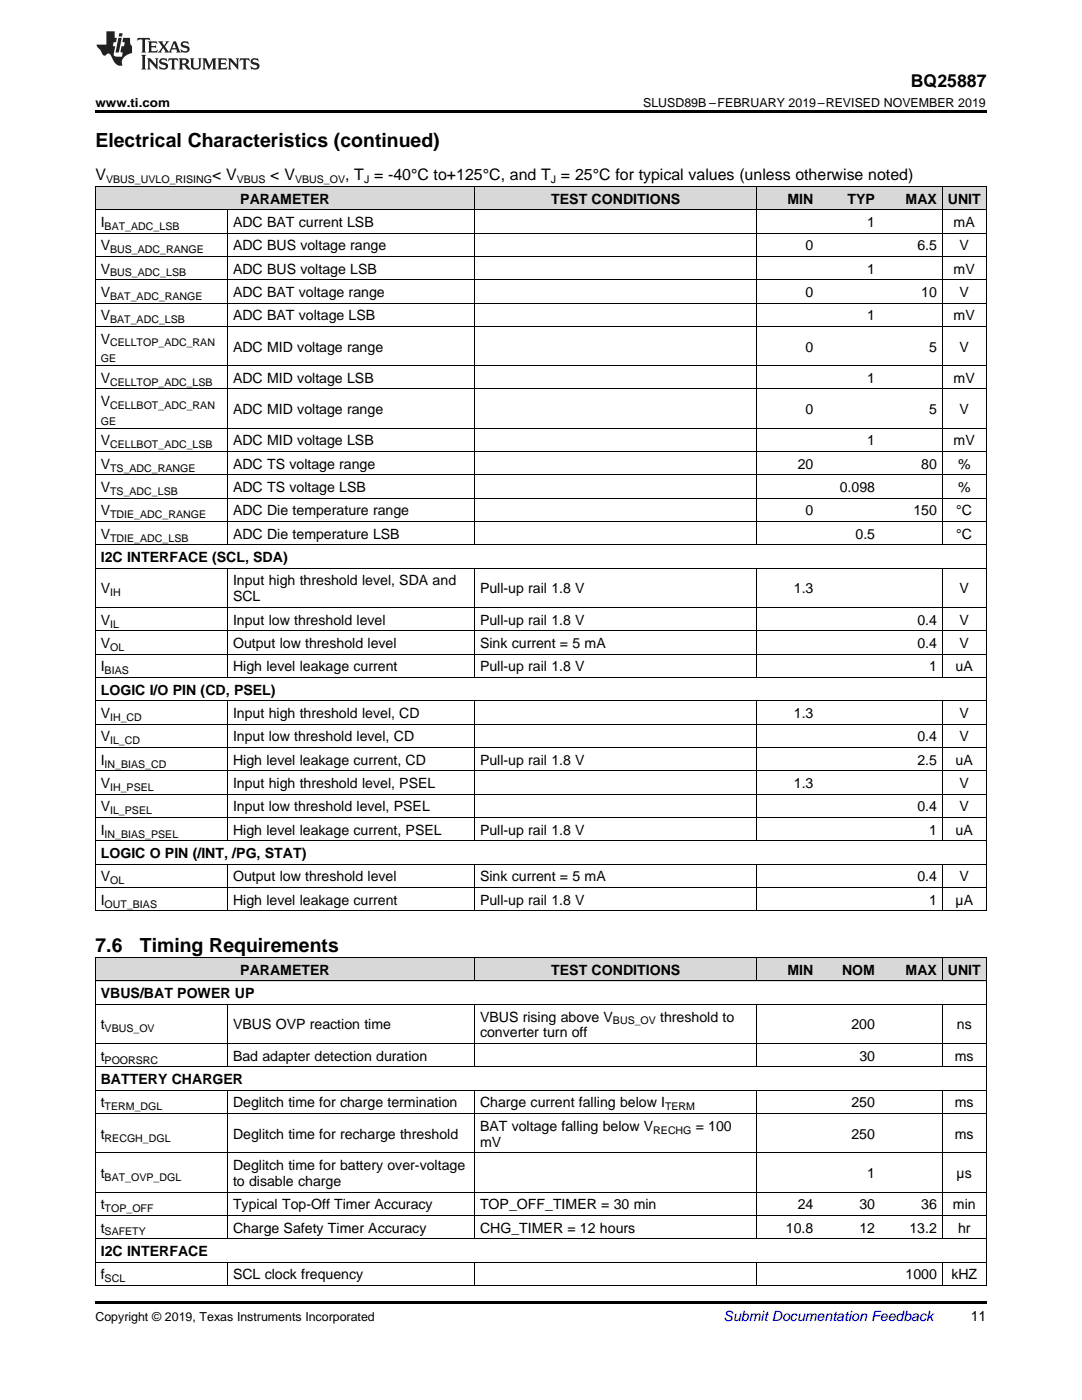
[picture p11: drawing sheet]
<svg xmlns="http://www.w3.org/2000/svg" width="216mm" height="279mm" viewBox="0 0 216 279" stroke-linecap="round" stroke-linejoin="round" font-family="sans-serif">
<defs><g id="words">
<g font-size="3.9">
<text x="19" y="29.3">Electrical Characteristics (continued)</text>
<text x="19" y="189.9">7.6</text>
<text x="27.9" y="189.9">Timing Requirements</text>
</g>
<text font-size="3.5" x="181.8" y="17.3">BQ25887</text>
<g font-size="3.2">
<text x="19" y="36">V</text>
<text x="42.3" y="36">&lt; V</text>
<text x="53.9" y="36">&lt; V</text>
<text x="68.9" y="36">, T = -40°C to+125°C, and T = 25°C for typical values (unless otherwise noted)</text>
</g>
<g font-size="2.8">
<text x="47.9" y="40.6">PARAMETER</text>
<text x="110" y="40.6">TEST CONDITIONS</text>
<text x="157.1" y="40.6">MIN</text>
<text x="169.1" y="40.6">TYP</text>
<text x="180.7" y="40.6">MAX</text>
<text x="189.1" y="40.6">UNIT</text>
<text x="20.1" y="45.3">I</text>
<text x="46.5" y="45.3">ADC BAT current LSB</text>
<text x="173" y="45.3">1</text>
<text x="190.3" y="45.3">mA</text>
<text x="20.1" y="50">V</text>
<text x="46.5" y="50">ADC BUS voltage range</text>
<text x="160.7" y="50">0</text>
<text x="183.1" y="50">6.5</text>
<text x="191.5" y="50">V</text>
<text x="20.1" y="54.6">V</text>
<text x="20.1" y="59.3">V</text>
<text x="46.5" y="54.6">ADC BUS voltage LSB</text>
<text x="46.5" y="59.3">ADC BAT voltage range</text>
<text x="160.7" y="59.3">0</text>
<text x="173" y="54.6">1</text>
<text x="183.8" y="59.3">10</text>
<text x="190.3" y="54.6">mV</text>
<text x="191.5" y="59.3">V</text>
<text x="20.1" y="63.9">V</text>
<text x="46.5" y="63.9">ADC BAT voltage LSB</text>
<text x="173" y="63.9">1</text>
<text x="190.3" y="63.9">mV</text>
<text x="20.1" y="68.6">V</text>
<text x="46.5" y="70.2">ADC MID voltage range</text>
<text x="160.7" y="70.2">0</text>
<text x="185.4" y="70.2">5</text>
<text x="191.5" y="70.2">V</text>
<text x="20.1" y="76.4">V</text>
<text x="46.5" y="76.4">ADC MID voltage LSB</text>
<text x="173" y="76.4">1</text>
<text x="190.3" y="76.4">mV</text>
<text x="20.1" y="81.1">V</text>
<text x="46.5" y="82.7">ADC MID voltage range</text>
<text x="160.7" y="82.7">0</text>
<text x="185.4" y="82.7">5</text>
<text x="191.5" y="82.7">V</text>
<text x="20.1" y="88.9">V</text>
<text x="46.5" y="88.9">ADC MID voltage LSB</text>
<text x="173" y="88.9">1</text>
<text x="190.3" y="88.9">mV</text>
<text x="20.1" y="93.6">V</text>
<text x="46.5" y="93.6">ADC TS voltage range</text>
<text x="159.2" y="93.6">20</text>
<text x="183.8" y="93.6">80</text>
<text x="191.2" y="93.6">%</text>
<text x="20.1" y="98.2">V</text>
<text x="46.5" y="98.2">ADC TS voltage LSB</text>
<text x="167.6" y="98.2">0.098</text>
<text x="191.2" y="98.2">%</text>
<text x="20.1" y="102.9">V</text>
<text x="20.1" y="107.5">V</text>
<text x="46.5" y="102.9">ADC Die temperature range</text>
<text x="46.5" y="107.5">ADC Die temperature LSB</text>
<text x="160.7" y="102.9">0</text>
<text x="170.7" y="107.5">0.5</text>
<text x="182.2" y="102.9">150</text>
<text x="190.8" y="102.9">°C</text>
<text x="190.8" y="107.5">°C</text>
<text x="20.1" y="112.2">I2C INTERFACE (SCL, SDA)</text>
<text x="20.1" y="118.4">V</text>
<text x="46.5" y="116.8">Input high threshold level, SDA and</text>
<text x="95.8" y="118.4">Pull-up rail 1.8 V</text>
<text x="158.4" y="118.4">1.3</text>
<text x="191.5" y="118.4">V</text>
<text x="20.1" y="124.7">V</text>
<text x="46.5" y="120">SCL</text>
<text x="46.5" y="124.7">Input low threshold level</text>
<text x="95.8" y="124.7">Pull-up rail 1.8 V</text>
<text x="183.1" y="124.7">0.4</text>
<text x="191.5" y="124.7">V</text>
<text x="20.1" y="129.3">V</text>
<text x="46.5" y="129.3">Output low threshold level</text>
<text x="95.8" y="129.3">Sink current = 5 mA</text>
<text x="183.1" y="129.3">0.4</text>
<text x="191.5" y="129.3">V</text>
<text x="20.1" y="134">I</text>
<text x="46.5" y="134">High level leakage current</text>
<text x="95.8" y="134">Pull-up rail 1.8 V</text>
<text x="185.4" y="134">1</text>
<text x="190.7" y="134">uA</text>
<text x="20.1" y="138.6">LOGIC I/O PIN (CD, PSEL)</text>
<text x="20.1" y="143.3">V</text>
<text x="46.5" y="143.3">Input high threshold level, CD</text>
<text x="158.4" y="143.3">1.3</text>
<text x="191.5" y="143.3">V</text>
<text x="20.1" y="148">V</text>
<text x="46.5" y="148">Input low threshold level, CD</text>
<text x="183.1" y="148">0.4</text>
<text x="191.5" y="148">V</text>
<text x="20.1" y="152.6">I</text>
<text x="46.5" y="152.6">High level leakage current, CD</text>
<text x="95.8" y="152.6">Pull-up rail 1.8 V</text>
<text x="183.1" y="152.6">2.5</text>
<text x="190.7" y="152.6">uA</text>
<text x="20.1" y="157.3">V</text>
<text x="20.1" y="161.9">V</text>
<text x="46.5" y="157.3">Input high threshold level, PSEL</text>
<text x="46.5" y="161.9">Input low threshold level, PSEL</text>
<text x="158.4" y="157.3">1.3</text>
<text x="183.1" y="161.9">0.4</text>
<text x="191.5" y="157.3">V</text>
<text x="191.5" y="161.9">V</text>
<text x="20.1" y="166.6">I</text>
<text x="46.5" y="166.6">High level leakage current, PSEL</text>
<text x="95.8" y="166.6">Pull-up rail 1.8 V</text>
<text x="185.4" y="166.6">1</text>
<text x="190.7" y="166.6">uA</text>
<text x="20.1" y="171.2">LOGIC O PIN (/INT, /PG, STAT)</text>
<text x="20.1" y="175.9">V</text>
<text x="46.5" y="175.9">Output low threshold level</text>
<text x="95.8" y="175.9">Sink current = 5 mA</text>
<text x="183.1" y="175.9">0.4</text>
<text x="191.5" y="175.9">V</text>
<text x="20.1" y="180.6">I</text>
<text x="46.5" y="180.6">High level leakage current</text>
<text x="95.8" y="180.6">Pull-up rail 1.8 V</text>
<text x="185.4" y="180.6">1</text>
<text x="190.7" y="180.6">µA</text>
<text x="47.9" y="194.6">PARAMETER</text>
<text x="110" y="194.6">TEST CONDITIONS</text>
<text x="157.1" y="194.6">MIN</text>
<text x="168" y="194.6">NOM</text>
<text x="180.7" y="194.6">MAX</text>
<text x="189.1" y="194.6">UNIT</text>
<text x="20.1" y="199.2">VBUS/BAT POWER UP</text>
<text x="95.8" y="203.9">VBUS rising above V</text>
<text x="131.7" y="203.9">threshold to</text>
<text x="20.1" y="205.5">t</text>
<text x="46.5" y="205.5">VBUS OVP reaction time</text>
<text x="95.8" y="207">converter turn off</text>
<text x="169.9" y="205.5">200</text>
<text x="190.9" y="205.5">ns</text>
<text x="20.1" y="211.7">t</text>
<text x="46.5" y="211.7">Bad adapter detection duration</text>
<text x="171.5" y="211.7">30</text>
<text x="190.5" y="211.7">ms</text>
<text x="20.1" y="216.4">BATTERY CHARGER</text>
<text x="20.1" y="221">t</text>
<text x="46.5" y="221">Deglitch time for charge termination</text>
<text x="95.8" y="221">Charge current falling below I</text>
<text x="169.9" y="221">250</text>
<text x="190.5" y="221">ms</text>
<text x="20.1" y="227.3">t</text>
<text x="46.5" y="227.3">Deglitch time for recharge threshold</text>
<text x="95.8" y="225.7">BAT voltage falling below V</text>
<text x="138.8" y="225.7">= 100</text>
<text x="169.9" y="227.3">250</text>
<text x="190.5" y="227.3">ms</text>
<text x="46.5" y="233.5">Deglitch time for battery over-voltage</text>
<text x="95.8" y="228.8">mV</text>
<text x="20.1" y="235.1">t</text>
<text x="46.5" y="236.7">to disable charge</text>
<text x="173" y="235.1">1</text>
<text x="190.9" y="235.1">µs</text>
<text x="20.1" y="241.3">t</text>
<text x="20.1" y="246">t</text>
<text x="46.5" y="241.3">Typical Top-Off Timer Accuracy</text>
<text x="46.5" y="246">Charge Safety Timer Accuracy</text>
<text x="95.8" y="241.3">TOP_OFF_TIMER = 30 min</text>
<text x="95.8" y="246">CHG_TIMER = 12 hours</text>
<text x="156.8" y="246">10.8</text>
<text x="159.2" y="241.3">24</text>
<text x="171.5" y="241.3">30</text>
<text x="171.5" y="246">12</text>
<text x="181.5" y="246">13.2</text>
<text x="183.8" y="241.3">36</text>
<text x="190.1" y="241.3">min</text>
<text x="191.2" y="246">hr</text>
<text x="20.1" y="250.6">I2C INTERFACE</text>
<text x="20.1" y="255.3">f</text>
<text x="46.5" y="255.3">SCL clock frequency</text>
<text x="180.7" y="255.3">1000</text>
<text x="189.8" y="255.3">kHZ</text>
<text x="193.7" y="263.6">11</text>
</g>
<text font-size="2.8" fill="#0000c8" x="144.4" y="263.6">Submit Documentation Feedback</text>
<g font-size="2.5">
<text x="19" y="21.4">www.ti.com</text>
<text x="128.3" y="21.4">SLUSD89B –FEBRUARY 2019–REVISED NOVEMBER 2019</text>
<text x="19" y="263.6">Copyright © 2019, Texas Instruments Incorporated</text>
</g>
<g font-size="2.1">
<text x="21.2" y="36.6">VBUS_UVLO_RISING</text>
<text x="47.2" y="36.6">VBUS</text>
<text x="58.9" y="36.6">VBUS_OV</text>
<text x="72.6" y="36.6">J</text>
<text x="109.9" y="36.6">J</text>
<text x="20.9" y="45.9">BAT_ADC_LSB</text>
<text x="22" y="50.5">BUS_ADC_RANGE</text>
<text x="22" y="55.2">BUS_ADC_LSB</text>
<text x="22" y="59.8">BAT_ADC_RANGE</text>
<text x="22" y="64.5">BAT_ADC_LSB</text>
<text x="22" y="69.1">CELLTOP_ADC_RAN</text>
<text x="20.1" y="72.3">GE</text>
<text x="22" y="77">CELLTOP_ADC_LSB</text>
<text x="22" y="81.6">CELLBOT_ADC_RAN</text>
<text x="20.1" y="84.8">GE</text>
<text x="22" y="89.5">CELLBOT_ADC_LSB</text>
<text x="22" y="94.1">TS_ADC_RANGE</text>
<text x="22" y="98.8">TS_ADC_LSB</text>
<text x="22" y="103.4">TDIE_ADC_RANGE</text>
<text x="22" y="108.1">TDIE_ADC_LSB</text>
<text x="22" y="119">IH</text>
<text x="22" y="125.2">IL</text>
<text x="22" y="129.9">OL</text>
<text x="20.9" y="134.5">BIAS</text>
<text x="22" y="143.9">IH_CD</text>
<text x="22" y="148.5">IL_CD</text>
<text x="20.9" y="153.2">IN_BIAS_CD</text>
<text x="22" y="157.8">IH_PSEL</text>
<text x="20.9" y="167.1">IN_BIAS_PSEL</text>
<text x="22" y="162.5">IL_PSEL</text>
<text x="22" y="176.5">OL</text>
<text x="20.9" y="181.1">OUT_BIAS</text>
<text x="20.9" y="206">VBUS_OV</text>
<text x="122.3" y="204.4">BUS_OV</text>
<text x="20.9" y="212.3">POORSRC</text>
<text x="20.9" y="221.6">TERM_DGL</text>
<text x="132.7" y="221.6">TERM</text>
<text x="20.9" y="227.8">RECGH_DGL</text>
<text x="130.4" y="226.2">RECHG</text>
<text x="20.9" y="235.7">BAT_OVP_DGL</text>
<text x="20.9" y="241.9">TOP_OFF</text>
<text x="20.9" y="246.6">SAFETY</text>
<text x="20.9" y="255.9">SCL</text>
</g>
</g></defs>
<g fill="#d8d8d8">
<path d="M19 191.2h26.4v4.6h-26.4z"/>
<path d="M45.4 191.2h49.3v4.6h-49.3z"/>
<path d="M94.7 191.2h56.4v4.6h-56.4z"/>
<path d="M151.1 191.2h12.3v4.6h-12.3z"/>
<path d="M163.4 191.2h12.3v4.6h-12.3z"/>
<path d="M175.7 191.2h12.3v4.6h-12.3z"/>
<path d="M188 191.2h8.8v4.6h-8.8z"/>
<path d="M19 37.3h26.4v4.6h-26.4z"/>
<path d="M45.4 37.3h49.3v4.6h-49.3z"/>
<path d="M94.7 37.3h56.4v4.6h-56.4z"/>
<path d="M151.1 37.3h12.3v4.6h-12.3z"/>
<path d="M163.4 37.3h12.3v4.6h-12.3z"/>
<path d="M175.7 37.3h12.3v4.6h-12.3z"/>
<path d="M188 37.3h8.8v4.6h-8.8z"/>
</g>
<path d="M19 22h177.8v.5h-177.8zM19 259.7h177.8v.5h-177.8z" fill="#000"/>
<g fill="none" stroke="#000" stroke-width=".2">
<path d="M19 37.2h177.8M19.1 37.2v144.6M94.7 37.2v71.6M151 37.2v71.6M188 37.2v71.6M196.8 37.2v144.6M19 55.8h177.8M19 51.2h177.8M19 46.5h177.8M19 41.9h177.8M45.4 41.9v66.9M19 77.6h177.8"/>
<path d="M19 73h177.8M19 65.1h177.8M19 60.5h177.8M19 99.4h177.8M19 94.8h177.8M19 90.1h177.8M19 85.5h177.8M19 113.4h177.8M19 108.7h177.8M19 104.1h177.8M45.4 113.5v21.8M94.7 113.5v21.8"/>
<path d="M151 113.5v21.8M188 113.5v21.8M19 139.9h177.8M19 135.2h177.8M19 130.5h177.8M19 125.9h177.8M19 121.2h177.8M45.4 139.9v28M94.7 139.9v28M151 139.9v28M188 139.9v28M19 158.5h177.8"/>
<path d="M19 153.8h177.8M19 149.2h177.8M19 144.5h177.8M19 177.1h177.8M19 172.5h177.8M19 167.8h177.8M19 163.1h177.8M45.4 172.5v9.3M94.7 172.5v9.3M151 172.5v9.3M188 172.5v9.3M19 195.8h177.8"/>
<path d="M19 191.1h177.8M19 181.8h177.8M19.1 191.1v65.5M94.7 191.1v4.7M151 191.1v4.7M188 191.1v4.7M196.8 191.1v65.5M19 217.6h177.8M19 212.9h177.8M19 208.3h177.8M19 200.4h177.8M45.4 200.4v12.6"/>
<path d="M45.4 217.6v29.7M94.7 200.4v12.6M94.7 217.6v29.7M151 200.4v12.6M151 217.6v29.7M188 200.4v12.6M188 217.6v29.7M19 237.9h177.8M19 230.1h177.8M19 222.2h177.8M19 256.5h177.8M19 251.9h177.8"/>
<path d="M19 247.2h177.8M19 242.6h177.8M45.4 251.9v4.7M94.7 251.9v4.7M151 251.9v4.7M188 251.9v4.7"/>
</g>
<g fill="#231f20">
<path d="M27.5 7.6l-.1 .5 .4-.2h.6v.1v2.1l-.2 .4h1l-.3-.4v-2.1l.1-.1h.5l.5 .2-.2-.5zM29.5 8.3l.2 .3v1.5l-.2 .4h1.8l.2-.6a1.04 1.04 0 0 1-1.3 .2v-.7h.6l.3 .2v-.6l-.3 .2h-.6v-.6l.8-.1 .4 .3-.2-.5zM31.5 8.3l.9 1.1-.9 1.1h.8l-.2-.2 .5-.7 .4 .7-.2 .2h1.5l-.1-.2 .1-.4h.9l.1 .4-.2 .2h1l-.3-.3-.7-1.9h-.5l-.9 2-.8-1 .9-1h-.8l.1 .3-.3 .5-.4-.6 .2-.2zM34.7 8.6l.4 1h-.7zM36.3 8.4a.63 .63 0 0 0-.2 .7 .63 .63 0 0 0 .6 .4l.6 .2 .1 .2a.75 .75 0 0 1-.7 .4 .75 .75 0 0 1-.6-.5l.1 .7 .1-.1a1.11 1.11 0 0 0 1.5-.6 1.13 1.13 0 0 0-1.2-.8l-.1-.4a1.04 1.04 0 0 1 1.2 .2l-.2-.5-.1 .1-.5-.2zM28.2 10.9l.2 .4v2.2l-.2 .4h1l-.3-.4v-2.2l.3-.4zM29.3 11.6l.3 .4v1.5l-.3 .4h.8l-.2-.4v-1.3l1.5 1.7v-1.9l.2-.4h-.7l.2 .4v.9l-1.1-1.3zM32 11.8a.62 .62 0 0 0-.2 .7 .62 .62 0 0 0 .6 .4l.6 .1 .1 .3a.76 .76 0 0 1-.7 .3 .76 .76 0 0 1-.6-.4l.1 .7 .1-.1a1.11 1.11 0 0 0 1.5-.6 1.13 1.13 0 0 0-1.2-.8l-.1-.4a1.04 1.04 0 0 1 1.2 .2l-.2-.6-.1 .1-.5-.1zM33.7 11.6l-.2 .6a.61 .61 0 0 1 .8-.3v1.6l-.2 .4h.9l-.2-.4v-1.6a.63 .63 0 0 1 .8 .3l-.2-.6zM35.6 11.6l.3 .4v1.5l-.3 .4h1l-.2-.2v-.8l.5 .2a.76 .76 0 0 0 1.2 .7l-1-1a.58 .58 0 0 0 .6-.5 .58 .58 0 0 0-.5-.6zM36.4 11.9h.1a.45 .45 0 0 1 .5 .1 .45 .45 0 0 1 .1 .5l-.7 .2zM37.9 11.6l.2 .2a2.17 2.17 0 0 0 .3 1.9 .99 .99 0 0 0 1.6-.6v-1.1l.2-.4h-.7l.2 .2a1.92 1.92 0 0 1-.2 1.8 .6 .6 0 0 1-.9-.5v-1.1l.2-.4zM40.4 11.6l.2 .4v1.5l-.2 .4h.7l-.2-.4v-1.4l.8 1.8 .8-1.8v1.4l-.2 .4h.9l-.2-.4v-1.5l.2-.4h-.8l-.6 1.5-.6-1.5zM43.4 11.6l.2 .4v1.5l-.2 .4h1.8l.2-.6a1.04 1.04 0 0 1-1.3 .1v-.6h.5l.4 .2v-.6l-.4 .2h-.5v-.7h.8l.3 .3-.1-.6zM45.5 11.6l.2 .4v1.5l-.2 .4h.7l-.2-.4v-1.3l1.5 1.7v-1.9l.2-.4h-.7l.2 .4v.9l-1.1-1.3zM47.9 11.6l-.1 .6a.61 .61 0 0 1 .8-.3v1.6l-.3 .4h1l-.3-.4 .1-1.6a.63 .63 0 0 1 .7 .3l-.1-.6zM50.2 11.8a.62 .62 0 0 0-.2 .7 .62 .62 0 0 0 .6 .4l.6 .1 .2 .3a.76 .76 0 0 1-.8 .3 .76 .76 0 0 1-.6-.4l.1 .7 .2-.1a1.11 1.11 0 0 0 1.5-.6 1.13 1.13 0 0 0-1.3-.8l-.1-.4a1.04 1.04 0 0 1 1.2 .2l-.1-.6-.2 .1-.5-.1z"/>
<path d="M21.2 6.3v2.6h-1.9l.1 .4 .7 .9a.91 .91 0 0 0 1 .8 .56 .56 0 0 1 .5-.3 .56 .56 0 0 1 .5 .3l.4 .8a1.53 1.53 0 0 0 1.9 1.2 1.54 1.54 0 0 1 1-2.1l.9-.3v-1.4a1.52 1.52 0 0 1-.3-1.6h-1.4l-.2 .8h.5l-.2 .8h-.4l-.2 1v.2l.4 .1-.2 .8a1.93 1.93 0 0 1-1.6-.3l.3-1.8h-.5l.2-.8h.4l.2-.8h-.4v-1.3zM23.6 7.6l-.6 2.9h.7l.6-2.9zM23.8 6.6l-.1 .7h.6l.2-.7z"/>
</g>
<use href="#words"/>
</svg>
